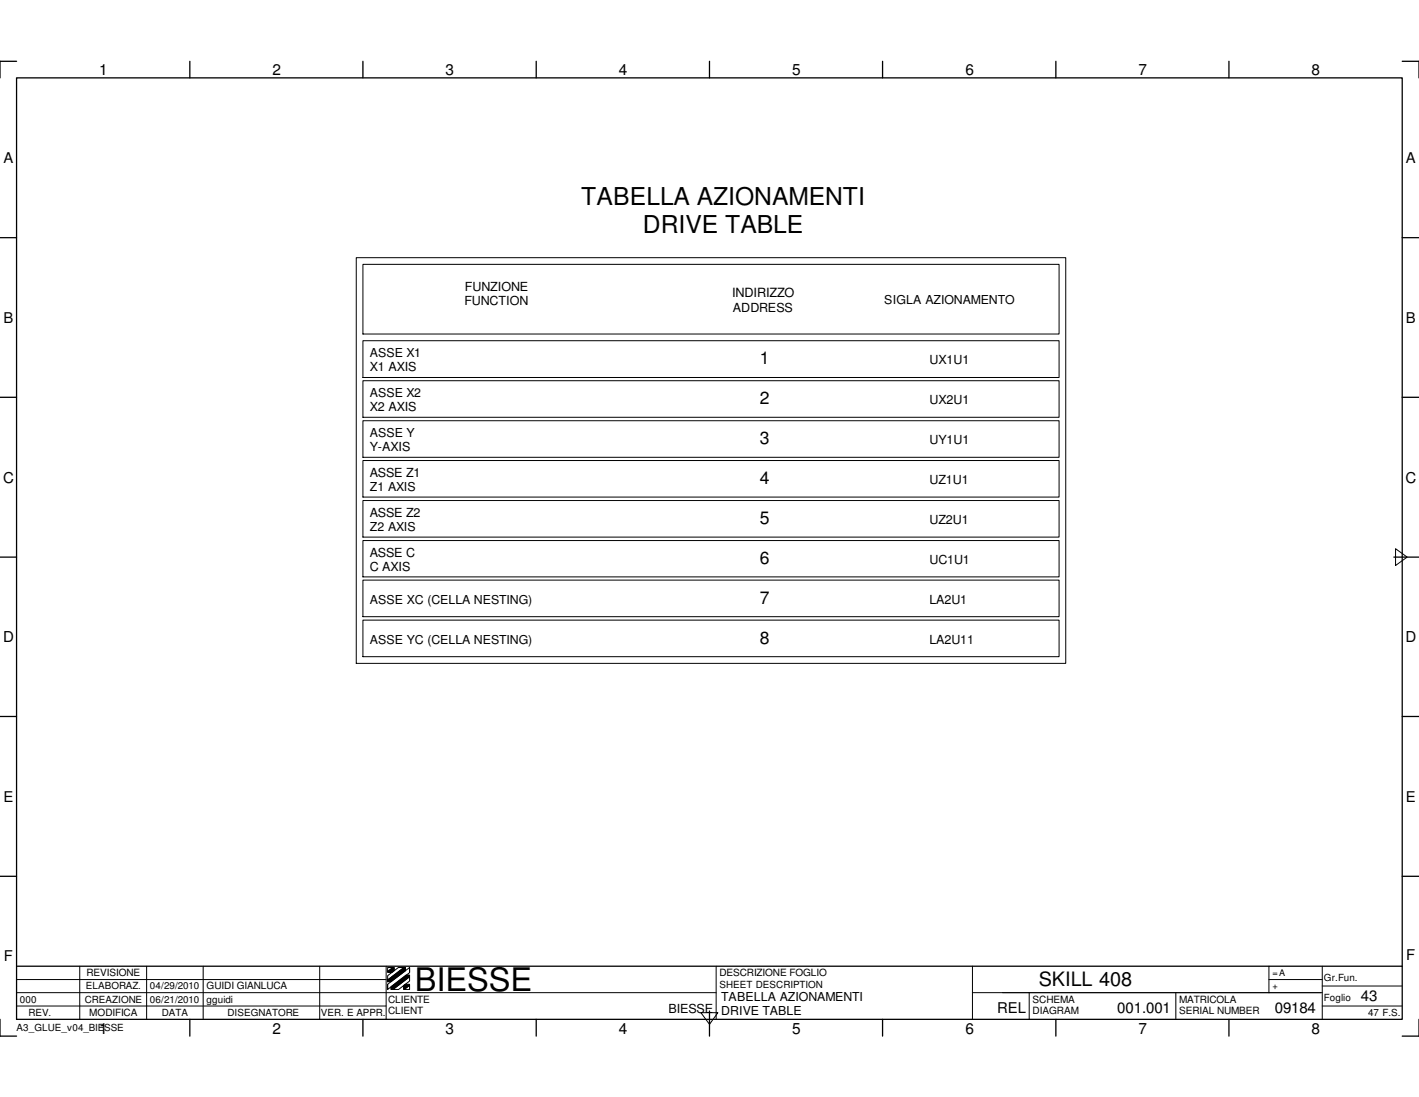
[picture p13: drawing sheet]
<svg xmlns="http://www.w3.org/2000/svg" width="279mm" height="216mm" viewBox="0 0 279 216" stroke-linecap="round" stroke-linejoin="round" font-family="sans-serif">
<defs><g id="words">
<text font-size="6.4" x="81.7" y="195.1">BIESSE</text>
<g font-size="4.8">
<text x="114.4" y="40.3">TABELLA AZIONAMENTI</text>
<text x="126.6" y="45.8">DRIVE TABLE</text>
</g>
<text font-size="3.9" x="204.6" y="194.1">SKILL 408</text>
<g font-size="3.4">
<text x="149.6" y="71.7">1</text>
<text x="149.6" y="79.5">2</text>
<text x="149.6" y="87.4">3</text>
<text x="149.6" y="95.2">4</text>
<text x="149.6" y="103.1">5</text>
<text x="149.6" y="111">6</text>
<text x="149.6" y="118.8">7</text>
<text x="149.6" y="126.7">8</text>
</g>
<g font-size="3">
<text x="19.5" y="14.7">1</text>
<text x="53.6" y="14.7">2</text>
<text x="87.7" y="14.7">3</text>
<text x="121.8" y="14.7">4</text>
<text x="156" y="14.7">5</text>
<text x="190.1" y="14.7">6</text>
<text x="224.2" y="14.7">7</text>
<text x="258.2" y="14.7">8</text>
<text x=".6" y="95">C</text>
<text x="276.7" y="95">C</text>
<text x=".6" y="126.4">D</text>
<text x="276.7" y="126.4">D</text>
<text x="267.9" y="197">43</text>
<text x="19.5" y="203.5">1</text>
<text x="53.6" y="203.5">2</text>
<text x="87.7" y="203.5">3</text>
<text x="121.8" y="203.5">4</text>
<text x="156" y="203.5">5</text>
<text x="190.1" y="203.5">6</text>
<text x="220" y="199.3">001.001</text>
<text x="224.2" y="203.5">7</text>
<text x="251" y="199.3">09184</text>
<text x="258.2" y="203.5">8</text>
</g>
<g font-size="2.9">
<text x=".7" y="32.1">A</text>
<text x="276.8" y="32.1">A</text>
<text x=".7" y="63.5">B</text>
<text x="276.8" y="63.5">B</text>
<text x=".7" y="157.9">E</text>
<text x="276.8" y="157.9">E</text>
<text x=".8" y="189.2">F</text>
<text x="276.9" y="188.9">F</text>
<text x="196.3" y="199.3">REL</text>
</g>
<g font-size="2.5">
<text x="91.5" y="57.3">FUNZIONE</text>
<text x="144.1" y="58.5">INDIRIZZO</text>
<text x="91.4" y="60">FUNCTION</text>
<text x="144.3" y="61.3">ADDRESS</text>
<text x="183" y="71.7">UX1U1</text>
<text x="72.8" y="73.1">X1 AXIS</text>
<text x="72.8" y="81">X2 AXIS</text>
<text x="183" y="79.5">UX2U1</text>
<text x="72.8" y="88.9">Y-AXIS</text>
<text x="183" y="87.4">UY1U1</text>
<text x="72.8" y="93.9">ASSE Z1</text>
<text x="183" y="95.2">UZ1U1</text>
<text x="72.8" y="101.8">ASSE Z2</text>
<text x="183" y="103.1">UZ2U1</text>
<text x="72.8" y="109.6">ASSE C</text>
<text x="72.8" y="112.4">C AXIS</text>
<text x="183" y="111">UC1U1</text>
<text x="183" y="118.8">LA2U1</text>
<text x="183" y="126.7">LA2U11</text>
<text x="131.6" y="199.3">BIESSE</text>
</g>
<g font-size="2.4">
<text x="174.1" y="59.9">SIGLA AZIONAMENTO</text>
<text x="72.8" y="70.4">ASSE X1</text>
<text x="72.8" y="78.2">ASSE X2</text>
<text x="72.8" y="86.1">ASSE Y</text>
<text x="72.8" y="96.7">Z1 AXIS</text>
<text x="72.8" y="104.6">Z2 AXIS</text>
<text x="72.8" y="118.8">ASSE XC (CELLA NESTING)</text>
<text x="72.8" y="126.7">ASSE YC (CELLA NESTING)</text>
<text x="142" y="197">TABELLA AZIONAMENTI</text>
<text x="142" y="199.8">DRIVE TABLE</text>
</g>
<g font-size="2">
<text x="17" y="192.1">REVISIONE</text>
<text x="40.6" y="194.7">GUIDI GIANLUCA</text>
<text x="76.4" y="197.4">CLIENTE</text>
<text x="141.6" y="192.1">DESCRIZIONE FOGLIO</text>
<text x="203.3" y="197.4">SCHEMA</text>
<text x="232.2" y="197.4">MATRICOLA</text>
<text x="17.6" y="200">MODIFICA</text>
<text x="76.4" y="199.6">CLIENT</text>
<text x="203.3" y="199.6">DIAGRAM</text>
<text x="232.2" y="199.6">SERIAL NUMBER</text>
</g>
<g font-size="1.9">
<text x="3.9" y="197.4">000</text>
<text x="16.7" y="197.4">CREAZIONE</text>
<text x="16.9" y="194.7">ELABORAZ.</text>
<text x="29.5" y="194.7">04/29/2010</text>
<text x="29.5" y="197.4">06/21/2010</text>
<text x="40.6" y="197.4">gguidi</text>
<text x="141.6" y="194.4">SHEET DESCRIPTION</text>
<text x="260.7" y="197">Foglio</text>
<text x="260.7" y="193.1">Gr.Fun.</text>
<text x="3.3" y="202.9">A3_GLUE_v04_BIESSE</text>
<text x="5.6" y="200">REV.</text>
<text x="31.8" y="200">DATA</text>
<text x="44.8" y="200">DISEGNATORE</text>
<text x="63.2" y="200">VER. E APPR.</text>
<text x="269.4" y="200">47 F.S.</text>
</g>
<g font-size="1.8">
<text x="250.5" y="192.1">=A</text>
<text x="250.5" y="194.7">+</text>
</g>
</g></defs>
<g fill="none" stroke="#000" stroke-width=".25">
<path d="M3.3 15.3h272.8v185.3h-272.8zM3.3 12.1h-3.3v3.2M37.4 12.1v3.2M71.5 12.1v3.2M105.6 12.1v3.2M139.7 12.1v3.2M173.8 12.1v3.2M207.9 12.1v3.2M242 12.1v3.2M276.1 12.1h3.3v3.2M0 46.8h3.3M276.1 46.8h3.3"/>
<path d="M0 78.2h3.3M276.1 78.2h3.3M0 109.6h3.3M274.4 109.6h5M0 141h3.3M276.1 141h3.3M0 172.5h3.3M276.1 172.5h3.3M3.3 190.2h272.8M139.7 199v4.9M0 200.6v3.3h3.3M37.4 200.6v3.3"/>
<path d="M71.5 200.6v3.3M105.6 200.6v3.3M173.8 200.6v3.3M207.9 200.6v3.3M242 200.6v3.3M279.4 200.6v3.3h-3.3"/>
</g>
<g fill="none" stroke="#000" stroke-width=".2">
<path d="M70.1 50.7h139.7v79.9h-139.7zM71.5 52h137v13.7h-137zM71.5 67.1h137v7.2h-137zM71.5 74.9h137v7.2h-137zM71.5 82.8h137v7.2h-137zM71.5 90.6h137v7.2h-137zM71.5 98.5h137v7.2h-137zM71.5 106.4h137v7.1h-137zM71.5 114.2h137v7.2h-137zM274.8 108l2.3 1.6-2.3 1.7zM71.5 122h137v7.2h-137zM3.3 195.4h137.7"/>
<path d="M3.3 198h72.7M3.3 192.8h72.7M15.7 190.2v10.4M28.9 190.2v10.4M40 190.2v10.4M62.9 190.2v10.4M76 190.2v10.4M76.3 192.9l3.2-2.5h.3v.7l-2.8 2.1h-.7zM76.3 191.2l1-.8h.3v.6l-.4 .4h-.9zM76.3 193.7l4.3-3.3v1l-4.3 3.3zM76.3 192l2.1-1.6h1.1l-3.2 2.5zM76.3 190.4h1l-1 .8z"/>
<path d="M76.3 192.9v.4M76.3 193.7v1M77 194.2l3-2.3h.6v.3l-3.2 2.5h-.4zM77.4 194.7l3.2-2.5v.9l-2.1 1.6zM79.5 194l.3-.3h.8v.2l-1 .8h-.1zM79.6 194.7l1-.8v.8zM80.6 190.4v1M138 199.3h3.4l-1.7 2.3zM141 190.2v10.4M191.5 195.4h68.8M191.5 190.2v10.4M202.6 195.4v5.2"/>
<path d="M231.5 195.4v5.2M249.9 192.8h10.4M249.9 190.2v5.2M260.3 190.2v10.4M260.3 198h15.8M260.3 194.1h15.8"/>
</g>
<g fill="#000">
<path d="M76.3 191.2l1-.8h.3v.6l-.4 .4h-.9z" fill-rule="evenodd"/>
<path d="M77 194.2l3-2.3h.6v.3l-3.2 2.5h-.4z" fill-rule="evenodd"/>
<path d="M76.3 192.9l3.2-2.5h.3v.7l-2.8 2.1h-.7z" fill-rule="evenodd"/>
<path d="M79.5 194l.3-.3h.8v.2l-1 .8h-.1z" fill-rule="evenodd"/>
</g>
<use href="#words"/>
</svg>
